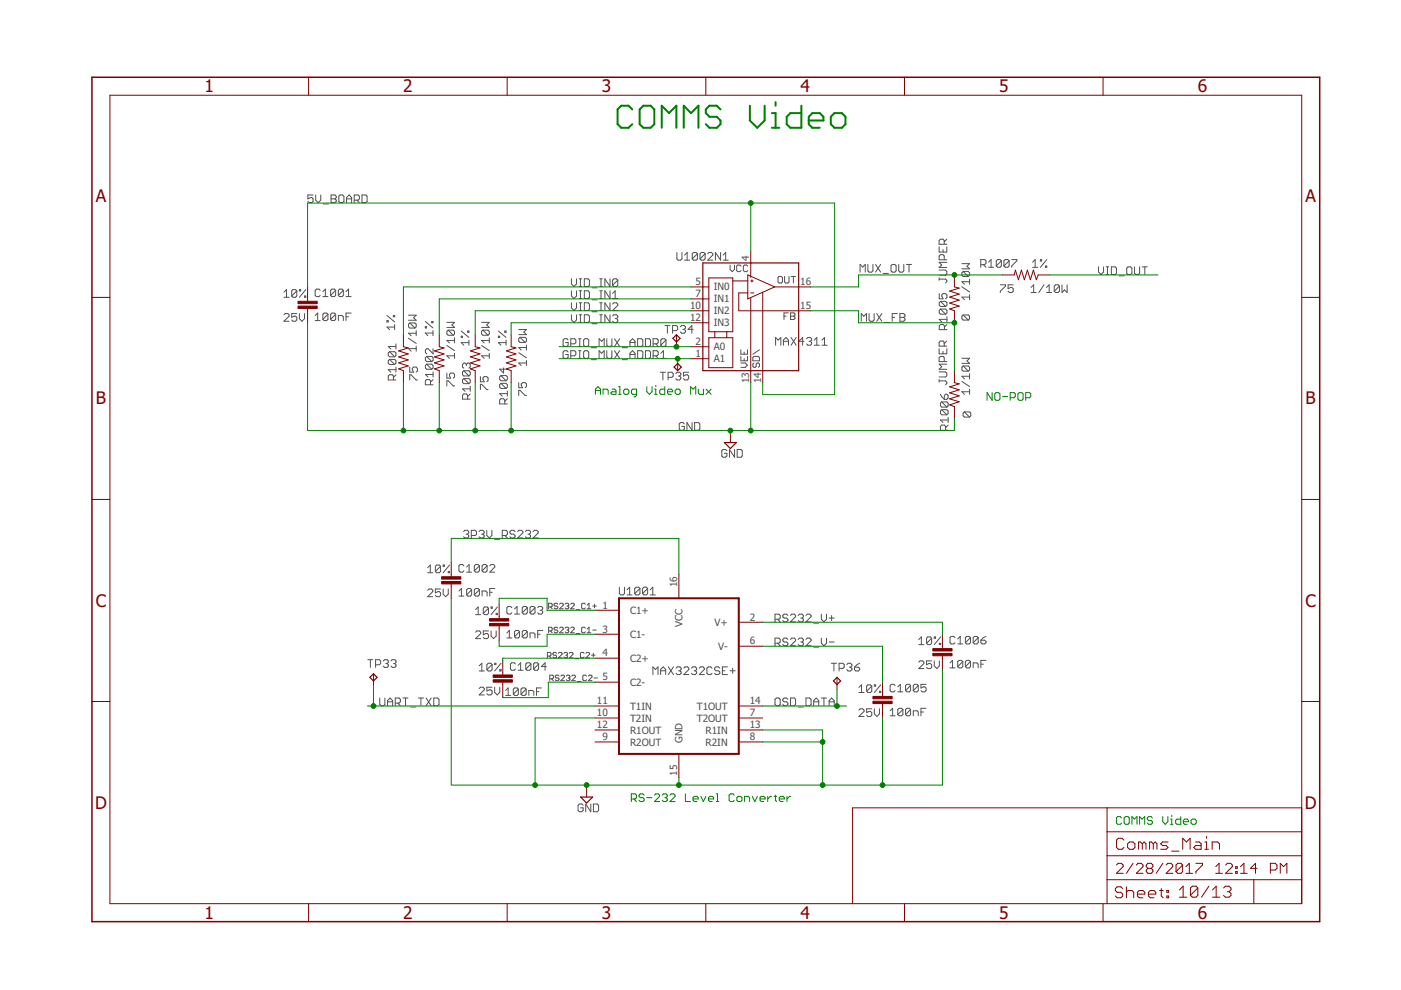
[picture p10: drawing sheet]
<svg xmlns="http://www.w3.org/2000/svg" width="297mm" height="210mm" viewBox="0 0 297 210" stroke-linecap="round" stroke-linejoin="round" font-family="sans-serif">
<defs><g id="words">
<g font-size="3.7" fill="#800000">
<text x="43.4" y="19.6">1</text>
<text x="85.5" y="19.6">2</text>
<text x="127.6" y="19.6">3</text>
<text x="169.7" y="19.6">4</text>
<text x="211.8" y="19.6">5</text>
<text x="253.9" y="19.6">6</text>
<text x="20.3" y="42.9">A</text>
<text x="276.8" y="42.9">A</text>
<text x="20.3" y="85.8">B</text>
<text x="276.8" y="85.8">B</text>
<text x="20.3" y="128.6">C</text>
<text x="276.8" y="128.6">C</text>
<text x="20.2" y="171.5">D</text>
<text x="276.6" y="171.5">D</text>
<text x="43.4" y="194.8">1</text>
<text x="85.5" y="194.8">2</text>
<text x="127.6" y="194.8">3</text>
<text x="169.7" y="194.8">4</text>
<text x="211.8" y="194.8">5</text>
<text x="253.9" y="194.8">6</text>
</g>
<g font-size="2.1" fill="#505050">
<text x="158.8" y="55.4" transform="rotate(-90 158.8 55.4)">4</text>
<text x="146.3" y="65.5">10</text>
<text x="147.5" y="63">7</text>
<text x="147.5" y="60.5">5</text>
<text x="151.3" y="64.1">IN1</text>
<text x="151.3" y="61.6">IN0</text>
<text x="169.7" y="60.5">16</text>
<text x="169.7" y="65.5">15</text>
<text x="146.3" y="68.1">12</text>
<text x="151.3" y="66.7">IN2</text>
<text x="151.3" y="69.2">IN3</text>
<text x="147.5" y="73.2">2</text>
<text x="147.5" y="75.7">1</text>
<text x="151.3" y="74.3">A0</text>
<text x="151.3" y="76.8">A1</text>
<text x="158.8" y="81.3" transform="rotate(-90 158.8 81.3)">13</text>
<text x="161.4" y="81.3" transform="rotate(-90 161.4 81.3)">14</text>
<text x="143.6" y="124.5" transform="rotate(-90 143.6 124.5)">16</text>
<text x="127.7" y="129">1</text>
<text x="133.6" y="130.1">C1+</text>
<text x="159" y="131.6">2</text>
<text x="127.7" y="134.1">3</text>
<text x="133.6" y="135.2">C1-</text>
<text x="144.7" y="133" transform="rotate(-90 144.7 133)">VCC</text>
<text x="151.5" y="132.7">V+</text>
<text x="152.2" y="137.8">V-</text>
<text x="159" y="136.6">6</text>
<text x="127.7" y="139.2">4</text>
<text x="133.6" y="140.3">C2+</text>
<text x="126.6" y="149.3">11</text>
<text x="127.7" y="144.3">5</text>
<text x="133.6" y="145.4">C2-</text>
<text x="159" y="149.3">14</text>
<text x="126.6" y="151.9">10</text>
<text x="126.6" y="154.4">12</text>
<text x="133.6" y="150.5">T1IN</text>
<text x="133.6" y="153">T2IN</text>
<text x="133.6" y="155.5">R1OUT</text>
<text x="147.7" y="150.5">T1OUT</text>
<text x="147.7" y="153">T2OUT</text>
<text x="149.6" y="155.5">R1IN</text>
<text x="159" y="151.9">7</text>
<text x="159" y="154.4">13</text>
<text x="127.7" y="157">9</text>
<text x="133.6" y="158.1">R2OUT</text>
<text x="144.7" y="157.5" transform="rotate(-90 144.7 157.5)">GND</text>
<text x="149.6" y="158.1">R2IN</text>
<text x="159" y="157">8</text>
<text x="143.6" y="164.5" transform="rotate(-90 143.6 164.5)">15</text>
</g>
</g></defs>
<g fill="none" stroke="#505050" stroke-width=".21">
<path d="M66.4 41.3h-1.1v.9l.5-.3h.3l.3 .3v.5l-.3 .3h-.5l-.3-.3M66.9 41.3v1.1l.6 .6 .5-.6v-1.1M68.6 43.2h1M70.2 41.3h.8l.3 .3v.3l-.3 .3 .3 .2v.3l-.3 .3h-.8zM70.2 42.2h.8M72.1 41.3h.5l.3 .3v1.1l-.3 .3h-.5l-.3-.3v-1.1zM73.5 42.2h1M73.5 43v-1.1l.5-.6 .5 .6v1.1M75.1 42.4h.8l.3-.2v-.6l-.3-.3h-.8v1.7M75.6 42.4l.6 .6M76.8 41.3h.8l.2 .3v1.1l-.2 .3h-.8zM121.2 59.1v1.1l.5 .5 .5-.5v-1.1"/>
<path d="M122.8 59.1h.5M123.1 59.1v1.6M123.9 59.1h.8l.3 .3v1.1l-.3 .2h-.8zM127.1 59.1h.6M127.4 59.1v1.6M129.3 59.1v1.6l-1.1-1.6v1.6M131 59.4v1.1l-.3 .2h-.5l-.3-.2M131 59.4l-.3-.3h-.5l-.3 .3v1.1M131 59.4l-1.1 1.1M143.5 53.5v1.4l.3 .3h.5l.3-.3v-1.4M145.1 55.2h1.1M145.1 54.1l.6-.6v1.7"/>
<path d="M147.9 53.8v1.1l-.3 .3h-.6l-.2-.3M147.9 53.8l-.3-.3h-.6l-.2 .3v1.1M147.9 53.8l-1.1 1.1M149.5 53.8v1.1l-.3 .3h-.5l-.3-.3M149.5 53.8l-.3-.3h-.5l-.3 .3v1.1M149.5 53.8l-1.1 1.1M150.1 53.8l.2-.3h.6l.2 .3v.3l-1 1.1h1M152.8 53.5v1.7l-1.1-1.7v1.7M153.3 55.2h1.1M153.3 54.1l.6-.6v1.7M154.8 56.2v.9l.5 .5 .4-.5v-.9M157.1 56.4l-.2-.2h-.5l-.2 .2v1l.2 .2h.5l.2-.2"/>
<path d="M158.5 56.4l-.2-.2h-.5l-.2 .2v1l.2 .2h.5l.2-.2M165.2 58.6h.5l.2 .2v1l-.2 .2h-.5l-.2-.2v-1zM166.3 58.6v1.2l.3 .2h.4l.3-.2v-1.2M167.7 58.6h1M168.2 58.6v1.4M182.4 57.7v-1.6l.5 .5 .6-.5v1.6M184 56.1v1.3l.3 .3h.5l.3-.3v-1.3M185.6 56.1l1.1 1.6M186.7 56.1l-1.1 1.6M187.3 58h1.1M189.2 56.1h.5l.3 .2v1.1l-.3 .3h-.5l-.3-.3v-1.1zM190.5 56.1v1.3l.3 .3h.5l.3-.3v-1.3"/>
<path d="M192.2 56.1h1.1M192.7 56.1v1.6M199.1 52.3v1.1h1.6v-1.1M199.1 58.9v.5M199.1 59.2h1.4l.2 .2v.3l-.2 .3M199.1 57.3h1.4l.2 .2v.6l-.2 .3h-1.4M199.9 52.9v.5M200.2 51.8v-.8l-.3-.3h-.5l-.3 .3v.8h1.6M200.2 55.1v-.8l-.3-.3h-.5l-.3 .3v.8h1.6M200.7 55.6h-1.6l.6 .6-.6 .5h1.6M200.7 50.7l-.5 .6M203.9 55.9h1.7l-.6 .6 .6 .5h-1.7"/>
<path d="M204.2 57.6l-.3 .2v.6l.3 .2h1.1M204.2 57.6h1.1l.3 .2v.6l-.3 .2M204.2 57.6l1.1 1M205.6 59.2v1.1M205.6 59.7h-1.7l.6 .6M207.9 56.1h.9l.2-.3v-.5l-.2-.3h-.9v1.7M208.5 56.1l.5 .6M209.6 56.7h1.1M209.6 55.6l.5-.6v1.7M212.3 55.3v1.1l-.3 .3h-.5l-.3-.3M212.3 55.3l-.3-.3h-.5l-.3 .3v1.1M212.3 55.3l-1.1 1.1"/>
<path d="M214 55.3v1.1l-.3 .3h-.6l-.2-.3M214 55.3l-.3-.3h-.6l-.2 .3v1.1M214 55.3l-1.1 1.1M214.5 55h1.1v.3l-1.1 1.1v.3M218.9 55.6l.6-.5v1.6M218.9 56.7h1.1M220.6 55.1h.3v.2h-.3zM221.7 56.4h.2v.3h-.2zM221.9 55.1l-1.3 1.6M232.9 56.6v1.1l.5 .5 .6-.5v-1.1M234.5 58.2h.6M234.5 56.6h.6"/>
<path d="M234.8 56.6v1.6M235.6 56.6h.8l.3 .3v1l-.3 .3h-.8zM237.3 58.5h1M238.9 56.9l.3-.3h.5l.3 .3v1l-.3 .3h-.5l-.3-.3zM240.5 56.6v1.3l.3 .3h.5l.3-.3v-1.3M242.2 56.6h1M242.7 56.6v1.6M60.2 62l.5-.6v1.6M60.2 63h1.1M60.2 66.8l.3-.3h.5l.3 .3v.2l-1.1 1.1h1.1M62.9 61.7v1.1l-.2 .2h-.6l-.3-.2M62.9 61.7l-.2-.3h-.6l-.3 .3v1.1"/>
<path d="M62.9 66.5h-1.1v.8l.9-.3 .2 .3v.5l-.2 .3h-.6l-.3-.3M62.9 61.7l-1.1 1.1M63.5 61.4h.3v.3h-.3zM63.5 66.5v1.1l.5 .5 .6-.5v-1.1M64.6 62.8h.2v.2h-.2zM64.8 61.4l-1.3 1.6M66.8 66.9l.6-.5v1.6M66.8 68h1.1M67.9 61.6l-.3-.3h-.5l-.3 .3v1l.3 .3h.5l.3-.3M68.5 62.9h1M68.5 61.8l.5-.5v1.6M69.5 66.6v1.1l-.2 .3h-.6l-.2-.3"/>
<path d="M69.5 66.6l-.2-.2h-.6l-.2 .2v1.1M69.5 66.6l-1 1.1M71.2 61.6v1l-.3 .3h-.5l-.3-.3M71.2 66.6v1.1l-.3 .3h-.5l-.3-.3M71.2 66.6l-.3-.2h-.5l-.3 .2v1.1M71.2 61.6l-.3-.3h-.5l-.3 .3v1M71.2 66.6l-1.1 1.1M71.2 61.6l-1.1 1M71.7 68v-1.1h.8l.3 .3v.8M72.8 61.6v1l-.3 .3h-.5l-.3-.3M72.8 61.6l-.3-.3h-.5l-.3 .3v1M72.8 61.6l-1.1 1"/>
<path d="M73.4 67.2h.5M73.4 62.9h1M73.4 61.8l.5-.5v1.6M74.4 66.4h-1v1.6M82 68h.3v.3h-.3zM82 66.9l1.7 1.4M82.6 76.2h1.1l.2 .3v.5l-.2 .3M82.6 74.6l-.3 .2v.6l.3 .2h1.1M82.6 76.2l-.3 .3v.5l.3 .3h1.1M82.6 76.2l1.1 1.1M82.6 74.6h1.1l.2 .2v.6l-.2 .2M82.6 74.6l1.1 1"/>
<path d="M83.4 66.9h.3v.3h-.3zM83.7 69.3h-1.7l.6 .6M83.7 68.8v1.1M83.9 79.5l-.5 .5M83.9 78.4h-1.6l.6 .5M83.9 72.9v1.1M83.9 77.8v1.1M83.9 73.5h-1.6l.6 .5M86.6 71.7l1.6 1.1M86.6 66.8h1.6l-.5 .6 .5 .5h-1.6M86.9 77.8v1.1h.8l-.3-.5v-.3l.3-.3h.5l.3 .3v.6l-.3 .2M86.9 68.5h1.1l.2 .2v.6l-.2 .3"/>
<path d="M86.9 68.5l-.3 .2v.6l.3 .3h1.1M86.9 68.5l1.1 1.1M88.2 73.9h-1.6l.6 .6M88.2 70.1v1.1M88.2 73.4v1.1M88.2 70.7h-1.6l.6 .5M90.2 69.3h.2v.2h-.2zM90.2 68.2l1.6 1.3M90.5 75.6h1l.3 .2v.6l-.3 .3M90.5 77.2h1l.3 .3v.5l-.3 .3M90.5 77.2l-.3 .3v.5l.3 .3h1M90.5 75.6l-.3 .2v.6l.3 .3h1"/>
<path d="M90.5 77.2l1 1.1M90.5 75.6l1 1.1M91.5 68.2h.3v.2h-.3zM91.8 70.6h-1.6l.5 .6M91.8 70.1v1.1M91.8 73.9v1.1l-1.1-1.1h-.2l-.3 .3v.6l.3 .2M91.8 78.8v1.1M91.8 79.4h-1.6l.5 .5M94.7 79.1v1.1h.8l-.2-.5v-.3l.2-.3h.6l.3 .3v.5l-.3 .3M94.7 73.3l1.7 1M94.7 68.3h1.7l-.6 .6 .6 .5h-1.7M95 70l-.3 .3v.5l.3 .3h1.1"/>
<path d="M95 70h1.1l.3 .3v.5l-.3 .3M95 70l1.1 1.1M96.4 71.6v1.1M96.4 74.9v1.1M96.4 75.4h-1.7l.6 .6M96.4 72.2h-1.7l.6 .5M97.8 71.3h.3v.2h-.3zM97.8 70.2l1.6 1.3M98.3 78.6l-.2 .3v.5l.2 .3h1.1M98.3 78.6h1.1l.3 .3v.5l-.3 .3M98.3 78.6l1.1 1.1M98.9 77.3v.2"/>
<path d="M98.9 77.3l-.3-.3h-.3l-.2 .3v.5l.2 .3M98.9 77.3l.2-.3h.3l.3 .3v.5l-.3 .3M99.1 70.2h.3v.3h-.3zM99.4 72.6h-1.6l.5 .6M99.4 72.1v1.1M101.9 79.9v1h.8l-.3-.5v-.3l.3-.2h.5l.3 .2v.6l-.3 .2M102.1 68.3h1.6l-.5 .6 .5 .5h-1.6M102.1 73.3l1.6 1M102.4 70l1.1 1.1M102.4 70l-.3 .3v.5l.3 .3h1.1M102.4 70h1.1l.2 .3v.5l-.2 .3M103.7 75.4h-1.6l.6 .6"/>
<path d="M103.7 72.2h-1.6l.6 .5M103.7 71.6v1.1M103.7 74.9v1.1M105.7 71.3h.2v.2h-.2zM105.7 70.2l1.6 1.3M106.2 79.6l-.3 .3v.6l.3 .2h1.1M106.2 79.6h1.1l.3 .3v.6l-.3 .2M106.2 79.6l1.1 1.1M106.8 78v1.1l-.9-.8h1.7M107 70.2h.3v.3h-.3zM107.3 72.6h-1.6l.5 .6M107.3 72.1v1.1"/>
<path d="M110 74.8l1.6 1.1M110 69.9h1.6l-.5 .5 .5 .6h-1.6M110.3 71.5l-.3 .3v.5l.3 .3h1M110.3 71.5h1l.3 .3v.5l-.3 .3M110.3 71.5l1 1.1M111.6 73.2v1M111.6 76.4v1.1M111.6 77h-1.6l.5 .5M111.6 73.7h-1.6l.5 .5M120.5 72.1l-.3-.3h-.5l-.3 .3v1.1l.3 .2h.5l.3-.2v-.6h-.6M120.5 74.6l-.3-.2h-.5l-.3 .2v1.1l.3 .3h.5l.3-.3v-.5h-.6M121 75.4h.8l.3-.2v-.6l-.3-.2h-.8v1.6"/>
<path d="M121 72.9h.8l.3-.3v-.5l-.3-.3h-.8v1.6M121.2 61.7v1l.5 .6 .5-.6v-1M121.2 64.2v1.1l.5 .5 .5-.5v-1.1M121.2 66.7v1.1l.5 .6 .5-.6v-1.1M122.7 73.4h.5M122.7 71.8h.5M122.7 74.4h.5M122.7 76h.5M122.8 68.4h.5M122.8 60.7h.5M122.8 63.3h.5M122.8 61.7h.5"/>
<path d="M122.8 65.8h.5M122.8 64.2h.5M122.8 66.7h.5M122.9 71.8v1.6M122.9 74.4v1.6M123.1 61.7v1.6M123.1 64.2v1.6M123.1 66.7v1.7M123.7 72.1l.3-.3h.5l.3 .3v1.1l-.3 .2h-.5l-.3-.2zM123.9 61.7h.8l.3 .2v1.1l-.3 .3h-.8zM123.9 66.7h.8l.3 .3v1.1l-.3 .3h-.8zM123.9 64.2h.8l.3 .3v1.1l-.3 .2h-.8z"/>
<path d="M124 74.4h.5l.3 .2v1.1l-.3 .3h-.5l-.3-.3v-1.1zM125.4 73.7h1.1M125.4 76.3h1.1M125.5 61h1.1M125.5 63.6h1.1M125.5 66.1h1.1M125.5 68.6h1.1M127 73.4v-1.6l.6 .6 .5-.6v1.6M127 76v-1.6l.6 .5 .5-.5v1.6M127.1 68.4h.6M127.1 60.7h.6M127.1 63.3h.6"/>
<path d="M127.1 61.7h.6M127.1 65.8h.6M127.1 64.2h.6M127.1 66.7h.6M127.4 61.7v1.6M127.4 64.2v1.6M127.4 66.7v1.7M128.7 71.8v1.4l.2 .2h.6l.2-.2v-1.4M128.7 74.4v1.3l.2 .3h.6l.2-.3v-1.3M129.3 61.7v1.6l-1.1-1.6v1.6M129.3 64.2v1.6l-1.1-1.6v1.6M129.3 66.7v1.7l-1.1-1.7v1.7"/>
<path d="M129.9 62.2l.5-.5v1.6M129.9 64.5l.3-.3h.5l.3 .3v.2l-1.1 1.1h1.1M129.9 67l.3-.3h.5l.3 .3v.3l-.3 .2M129.9 63.3h1.1M130.3 71.8l1.1 1.6M130.3 74.4l1.1 1.6M130.4 67.5h.3M130.7 67.5l.3 .3v.3l-.3 .3h-.5l-.3-.3M131.4 71.8l-1.1 1.6M131.4 74.4l-1.1 1.6M131.9 73.7h1.1M131.9 76.3h1.1"/>
<path d="M133.6 72.6h1M133.6 73.4v-1l.5-.6 .5 .6v1M133.6 76v-1.1l.5-.5 .5 .5v1.1M133.6 75.2h1M135.2 71.8h.8l.3 .3v1.1l-.3 .2h-.8zM135.2 74.4h.8l.3 .2v1.1l-.3 .3h-.8zM136.8 71.8h.8l.3 .3v1.1l-.3 .2h-.8zM136.8 74.4h.8l.3 .2v1.1l-.3 .3h-.8zM138.5 72.9h.8l.3-.3v-.5l-.3-.3h-.8v1.6M138.5 75.4h.8l.3-.2v-.6l-.3-.2h-.8v1.6M139 72.9l.6 .5M139 75.4l.6 .6"/>
<path d="M140 78.9h1.1M140.1 76h1.1M140.1 74.9l.6-.5v1.6M140.5 78.9v1.7M141 69h1M141.2 72.1v1.1l-.3 .2h-.5l-.3-.2M141.2 72.1l-.3-.3h-.5l-.3 .3v1.1M141.2 72.1l-1.1 1.1M141.5 69v1.7M142.6 70.1h.8l.3-.3v-.5l-.3-.3h-.8v1.7M143.3 79.2l.3-.3h.5l.3 .3v.3l-.3 .2M143.8 79.7h.3"/>
<path d="M144.1 79.7l.3 .3v.3l-.3 .3h-.5l-.3-.3M144.2 69.3l.3-.3h.6l.2 .3v.3l-.2 .2M144.8 69.8h.3M145.1 69.8l.2 .3v.3l-.2 .3h-.6l-.3-.3M146 78.9h-1.1v.8l.6-.2h.2l.3 .2v.6l-.3 .3h-.5l-.3-.3M147 69.8h-1.1l.8-.8v1.7M157.1 77h.9l.5 .4-.5 .5h-.9M157.1 74.2v.9h1.4v-.9M157.1 75.6v.9h1.4v-.9M157.8 74.6v.5M157.8 76v.5M159.6 75.8l.3-.2h.9l.2 .2v.7h-1.4z"/>
<path d="M159.9 77l-.3 .2v.5l.5 .2 .2-.2v-.5l.5-.2 .2 .2v.5l-.2 .2M161 74.2l-1.4 .9M164.4 73.2v-1.6l.6 .5 .5-.5v1.6M166.1 73.2v-1.1l.5-.5 .6 .5v1.1M166.1 72.4h1.1M166.2 67h.5M167.2 66.3h-1v1.4M167.6 66.3h.7l.3 .3-.3 .4 .3 .5-.3 .2h-.7zM167.6 67h.7M167.7 71.6l1.1 1.6M168.8 71.6l-1.1 1.6M170.5 72.4h-1.1l.8-.8v1.6"/>
<path d="M171 71.8l.3-.2h.5l.3 .2v.3l-.3 .3M171.5 72.4h.3M171.8 72.4l.3 .2v.3l-.3 .3h-.5l-.3-.3M172.6 73.2h1.1M172.6 72.1l.6-.5v1.6M174.3 73.2h1.1M174.3 72.1l.5-.5v1.6M182.6 68.1v-1.6l.6 .5 .5-.5v1.6M184.3 66.5v1.3l.2 .3h.6l.2-.3v-1.3M185.9 66.5l1.1 1.6M187 66.5l-1.1 1.6M187.5 68.4h1.1"/>
<path d="M189.2 67.3h.5M190.2 66.5h-1v1.6M190.8 66.5h.8l.3 .3v.2l-.3 .3 .3 .3v.2l-.3 .3h-.8zM190.8 67.3h.8M199.1 73.9v1.1h1.6v-1.1M199.1 78.8h1.4l.2 .3v.6l-.2 .2h-1.4M199.1 62.3v1.1h.9l-.3-.6v-.3l.3-.2h.5l.3 .2v.6l-.3 .3M199.4 63.9l-.3 .3v.5l.3 .3h1.1M199.4 65.5l-.3 .3v.5l.3 .3h1.1M199.4 63.9h1.1l.3 .3v.5l-.3 .3M199.4 65.5h1.1l.3 .3v.5l-.3 .3M199.4 65.5l1.1 1.1"/>
<path d="M199.4 63.9l1.1 1.1M199.9 74.5v.5M200.2 73.4v-.8l-.3-.3h-.5l-.3 .3v.8h1.6M200.2 76.7v-.9l-.3-.2h-.5l-.3 .2v.9h1.6M200.2 69.9v-.8l-.2-.3h-.6l-.3 .3v.8h1.7M200.7 77.2h-1.6l.6 .5-.6 .6h1.6M200.7 72.3l-.5 .5M200.8 68.8l-.6 .5M200.8 67.7h-1.7l.6 .6M200.8 67.2v1.1M203.9 60.8l1.7 1.1M203.9 76h1.7l-.6 .5 .6 .5h-1.7"/>
<path d="M204.2 66.8l-.3 .2v.6l.3 .3h1.1M204.2 77.6l-.3 .3v.5l.3 .3h1.1M204.2 66.8h1.1l.3 .2v.6l-.3 .3M204.2 77.6h1.1l.3 .3v.5l-.3 .3M204.2 66.8l1.1 1.1M204.2 77.6l1.1 1.1M205.6 62.5v1M205.6 79.2v1.1M205.6 63h-1.7l.6 .5M205.6 79.8h-1.7l.6 .5M212.1 60.4h1.1v.3l-1.1 1v.3M214.8 60.4h-1.1v.8l.6-.3h.2l.3 .3v.5l-.3 .3h-.5l-.3-.3"/>
<path d="M218.6 62h1.1M218.6 60.9l.6-.5v1.6M221.3 60.4l-1 1.6M221.9 62h1.1M221.9 60.9l.5-.5v1.6M224.6 60.7l-.3-.3h-.5l-.3 .3v1M224.6 60.7v1l-.3 .3h-.5l-.3-.3M224.6 60.7l-1.1 1M225.2 60.4v1.6l.5-.5 .6 .5v-1.6M83.4 80.6v-.9l-.3-.2h-.5l-.3 .2v.9h1.6M86.9 80.6v-1.1h.2l1.1 1.1h.3M91.3 81.6v-.8l-.3-.3h-.5l-.3 .3v.8h1.6"/>
<path d="M91.8 80.5l-.5 .5M94.7 81.8v-1.1h.3l1.1 1.1h.3M98.3 80.3l-.2 .2v.6l.2 .2h1.1M98.3 80.3h1.1l.3 .2v.6l-.3 .2M98.3 80.3l1.1 1M99.1 84.6v-.8l-.2-.3h-.6l-.2 .3v.8h1.6M99.7 83.5l-.6 .6M99.7 82.4h-1.6l.5 .6M99.7 81.9v1.1M101.9 82.6v-1.1h.2l1.1 1.1h.3M106.2 81.3l-.3 .3v.5l.3 .3h1.1M106.2 81.3h1.1l.3 .3v.5l-.3 .3"/>
<path d="M106.2 81.3l1.1 1.1M107 85.6v-.8l-.2-.3h-.6l-.3 .3v.8h1.7M107.6 84.5l-.6 .6M107.6 83.5h-1.7l.6 .5M107.6 82.9v1.1M110 81.1v1.1h.8l-.3-.5v-.3l.3-.3h.5l.3 .3v.6l-.3 .2M110 83.9v-1.1h.3l1 1.1h.3M141.6 80h.9l.2-.3v-.5l-.2-.3h-.9v1.7M145.1 89.9l-.3-.3h-.5l-.3 .3v1.1l.3 .2h.5l.3-.2v-.6h-.6M146.7 89.6v1.6l-1.1-1.6v1.6M147.3 89.6h.8l.3 .3v1.1l-.3 .2h-.8zM154.1 95.6l-.3-.3h-.5l-.3 .3v1.1l.3 .2h.5l.3-.2v-.6h-.5"/>
<path d="M155.7 95.3v1.6l-1-1.6v1.6M156.3 95.3h.8l.3 .3v1.1l-.3 .2h-.8zM199.1 80.5v.5M199.1 80.8h1.4l.2 .2v.3l-.2 .3M199.4 83.6l.3 .5 .5 .6M199.7 85.2l-.3 .3v.5l.3 .3h1M199.7 86.9l-.3 .2v.6l.3 .2h1M199.7 85.2h1l.3 .3v.5l-.3 .3M199.7 86.9h1l.3 .2v.6l-.3 .2M199.7 86.9l1 1M199.7 85.2l1 1.1M200.2 83.9l.3-.3h.2l.3 .3v.5l-.3 .3h-.5z"/>
<path d="M200.5 91.2v-.8l-.3-.3h-.5l-.3 .3v.8h1.6M201 90.1l-.5 .6M201 89h-1.6l.5 .6M201 88.5v1.1M203.9 80.9l1.7 1.1M204.5 87.3l-.3 .3v.6l.3 .2h1M204.5 87.3h1l.3 .3v.6l-.3 .2M204.5 87.3l1 1.1M205.6 82.5v1.1M205.6 83.1h-1.7l.6 .5M94 119.8h.2v.3h-.2zM95.3 119.8l-1.3 1.6"/>
<path d="M98.3 112.7l.3-.3h.5l.3 .3v.3l-.3 .3M98.4 120l-.3-.3h-.5l-.3 .3v1l.3 .3h.5l.3-.3M98.8 113.3h.3M99.1 113.3l.3 .2v.3l-.3 .3h-.5l-.3-.3M99.9 113.5h.9l.2-.2v-.6l-.2-.3h-.9v1.7M101.6 112.7l.2-.3h.6l.3 .3v.3l-.3 .3M101.6 120l-.2-.3h-.6l-.2 .3v1M101.6 120v1l-.2 .3h-.6l-.2-.3M101.6 120l-1 1M102.1 113.3h.3M102.4 113.3l.3 .2v.3l-.3 .3h-.6l-.2-.3M103.2 112.4v1.1l.6 .6 .5-.6v-1.1"/>
<path d="M103.3 120v1l-.3 .3h-.5l-.3-.3M103.3 120l-.3-.3h-.5l-.3 .3v1M103.3 120l-1.1 1M103.8 120l.3-.3h.5l.3 .3v.2l-1.1 1.1h1.1M104.8 114.3h1.1M106.5 113.5h.8l.3-.2v-.6l-.3-.3h-.8v1.7M107 113.5l.6 .6M109.2 112.7l-.3-.3h-.5l-.3 .3v.3l.3 .3h.5l.3 .2v.3l-.3 .3h-.5l-.3-.3M109.7 112.7l.3-.3h.6l.2 .3v.3l-1.1 1.1h1.1M111.4 112.7l.3-.3h.5l.3 .3v.3l-.3 .3M111.9 113.3h.3M112.2 113.3l.3 .2v.3l-.3 .3h-.5l-.3-.3"/>
<path d="M113 112.7l.3-.3h.5l.3 .3v.3l-1.1 1.1h1.1M78 139.9h1.1M78.5 139.9v1.6M90.7 120.4l.5-.6v1.6M90.7 121.4h1.1M90.7 125.2l.3-.3h.5l.3 .3v.2l-1.1 1.1h1.1M93.4 120.1v1.1l-.3 .2h-.5l-.3-.2M93.4 120.1l-.3-.3h-.5l-.3 .3v1.1M93.4 124.9h-1.1v.8l.6-.3h.2l.3 .3v.5l-.3 .3h-.5l-.3-.3M93.4 120.1l-1.1 1.1M94 124.9v1.1l.5 .5 .5-.5v-1.1M95 121.2h.3v.2h-.3z"/>
<path d="M97.3 125.3l.5-.5v1.6M97.3 126.4h1.1M98.9 120.2l.6-.5v1.6M98.9 121.3h1.1M100 125.1v1l-.3 .3h-.5l-.3-.3M100 125.1l-.3-.3h-.5l-.3 .3v1M100 125.1l-1.1 1M100.8 129.2l.6-.5v1.6M100.8 130.3h1.1M100.8 134l.3-.2h.5l.3 .2v.3l-1.1 1.1h1.1M101.6 125.1v1l-.2 .3h-.6l-.2-.3M101.6 125.1l-.2-.3h-.6l-.2 .3v1"/>
<path d="M101.6 125.1l-1 1M102.2 126.4v-1.1h.8l.3 .3v.8M103.6 129v1l-.3 .3h-.6l-.2-.3M103.6 129l-.3-.3h-.6l-.2 .3v1M103.6 133.8h-1.1v.8l.5-.3h.3l.3 .3v.5l-.3 .3h-.6l-.2-.3M103.6 129l-1.1 1M103.8 125.6h.6M104.1 128.7h.3v.3h-.3zM104.1 133.8v1.1l.5 .5 .6-.5v-1.1M104.9 124.8h-1.1v1.6M105.2 130h.3v.3h-.3zM105.5 128.7l-1.4 1.6"/>
<path d="M107.5 134.2l.5-.5v1.6M107.5 135.3h1M108.5 128.8l-.3-.2h-.5l-.2 .2v1.1l.2 .3h.5l.3-.3M109.1 130.2h1.1M109.1 129.1l.5-.5v1.6M110.2 133.9v1.1l-.3 .3h-.6l-.2-.3M110.2 133.9l-.3-.2h-.6l-.2 .2v1.1M110.2 133.9l-1.1 1.1M111.8 133.9v1.1l-.3 .3h-.5l-.3-.3M111.8 133.9l-.3-.2h-.5l-.3 .2v1.1M111.8 128.8l-.3-.2h-.5l-.3 .2v1.1M111.8 128.8v1.1l-.3 .3h-.5l-.3-.3"/>
<path d="M111.8 133.9l-1.1 1.1M111.8 128.8l-1.1 1.1M112.4 135.3v-1.1h.8l.2 .3v.8M113.4 128.8l-.2-.2h-.6l-.2 .2v1.1M113.4 128.8v1.1l-.2 .3h-.6l-.2-.3M113.4 128.8l-1 1.1M114 134.5h.5M114 128.8l.3-.2h.5l.3 .2v.3l-.3 .3M114.5 129.4h.3M114.8 129.4l.3 .2v.3l-.3 .3h-.5l-.3-.3M115.1 133.7h-1.1v1.6M116.1 139.1h.5l.2-.2v-.4l-.2-.2h-.5v1.2"/>
<path d="M116.3 128.7h.6l.2-.2v-.4l-.2-.2h-.6v1.2M116.3 133.8h.6l.2-.2v-.4l-.2-.2h-.6v1.2M116.4 139.1l.4 .4M116.7 128.7l.4 .4M116.7 133.8l.4 .4M118 138.5l-.2-.2h-.4l-.2 .2 .2 .4h.4l.2 .2-.2 .4h-.4l-.2-.2M118.3 128.1l-.2-.2h-.4l-.2 .4 .2 .2h.4l.2 .4-.2 .2h-.4l-.2-.2M118.3 133.2l-.2-.2h-.4l-.2 .4 .2 .2h.4l.2 .4-.2 .2h-.4l-.2-.2M118.4 138.5l.2-.2h.4l.2 .2v.2l-.8 .8h.8M118.6 133.2l.2-.2h.4l.2 .2v.2l-.8 .8h.8M118.6 128.1l.2-.2h.4l.2 .2v.2l-.8 .8h.8M119.5 138.5l.3-.2h.3l.2 .2-.2 .4"/>
<path d="M119.8 128.1l.2-.2h.4l.2 .2-.2 .4M119.8 133.2l.2-.2h.4l.2 .2-.2 .4M120 138.9h.1M120.1 138.9l.2 .2-.2 .4h-.3l-.3-.2M120.2 128.5h.2M120.2 133.6h.2M120.4 128.5l.2 .2-.2 .4h-.4l-.2-.2M120.4 133.6l.2 .2-.2 .4h-.4l-.2-.2M120.7 138.5l.2-.2h.4l.2 .2v.2l-.8 .8h.8M121 128.1l.2-.2h.4l.2 .2v.2l-.8 .8h.8M121 133.2l.2-.2h.4l.2 .2v.2l-.8 .8h.8M121.9 139.7h.8"/>
<path d="M122.2 129.3h.7M122.2 134.3h.7M123.8 138.5l-.1-.2h-.4l-.2 .2v.8l.2 .2h.4l.1-.2M124.1 128.1l-.2-.2h-.4l-.2 .2v.8l.2 .2h.4l.2-.2M124.1 133.2l-.2-.2h-.4l-.2 .2v.8l.2 .2h.4l.2-.2M124.2 138.5l.2-.2h.4l.2 .2v.2l-.8 .8h.8M124.5 128.3l.4-.4v1.2M124.5 129.1h.8M124.5 133.4l.4-.4v1.2M124.5 134.2h.8M125.4 138.9h.8M125.7 128.5h.7"/>
<path d="M125.7 133.6h.7M125.8 138.5v.8M126 128.1v.8M131.3 124.5v1.4l.3 .2h.5l.3-.2v-1.4M132.9 126.1h1.1M132.9 125.1l.6-.6v1.6M135.7 124.8l-.3-.3h-.5l-.3 .3v1.1M135.7 124.8v1.1l-.3 .2h-.5l-.3-.2M135.7 124.8l-1.1 1.1M137.3 124.8v1.1l-.3 .2h-.5l-.3-.2M137.3 124.8l-.3-.3h-.5l-.3 .3v1.1M137.3 124.8l-1.1 1.1"/>
<path d="M137.9 126.1h1M137.9 125.1l.5-.6v1.6M164.3 136.4h.8l.3-.3v-.5l-.3-.3h-.8v1.6M164.3 131.3h.8l.3-.3v-.5l-.3-.3h-.8v1.6M164.9 131.3l.5 .5M164.9 136.4l.5 .5M167 135.6l-.2-.3h-.6l-.2 .3v.2l.2 .3h.6l.2 .3v.3l-.2 .2h-.6l-.2-.2M167 130.5l-.2-.3h-.6l-.2 .3v.3l.2 .2h.6l.2 .3v.3l-.2 .2h-.6l-.2-.2M167.6 135.6l.3-.3h.5l.3 .3v.2l-1.1 1.1h1.1M167.6 130.5l.3-.3h.5l.3 .3v.3l-1.1 1h1.1M169.2 135.6l.3-.3h.6l.2 .3v.2l-.2 .3M169.2 130.5l.3-.3h.6l.2 .3v.3l-.2 .2"/>
<path d="M169.8 131h.3M169.8 136.1h.3M170.1 136.1l.2 .3v.3l-.2 .2h-.6l-.3-.2M170.1 131l.2 .3v.3l-.2 .2h-.6l-.3-.2M170.9 135.6l.3-.3h.5l.3 .3v.2l-1.1 1.1h1.1M170.9 130.5l.3-.3h.5l.3 .3v.3l-1.1 1h1.1M172.5 132.1h1.1M172.5 137.2h1.1M174.1 130.2v1.1l.6 .5 .5-.5v-1.1M174.1 135.3v1.1l.6 .5 .5-.5v-1.1M175.8 131h1.1M175.8 136.1h1.1"/>
<path d="M176.3 130.5v1.1M194.8 135.6l.5-.6v1.7M194.8 136.7h1.1M197.5 135.3v1.1l-.2 .3h-.6l-.3-.3M197.5 135.3l-.2-.3h-.6l-.3 .3v1.1M197.5 135.3l-1.1 1.1M198.1 135h.3v.3h-.3zM199.2 136.4h.2v.3h-.2zM199.4 135l-1.3 1.7M202.5 135.2l-.3-.3h-.5l-.3 .3v1.1l.3 .2h.5l.3-.2M203.1 136.5h1M203.1 135.5l.5-.6v1.6"/>
<path d="M205.8 135.2l-.3-.3h-.5l-.3 .3v1.1M205.8 135.2v1.1l-.3 .2h-.5l-.3-.2M205.8 135.2l-1.1 1.1M207.4 135.2l-.3-.3h-.5l-.3 .3v1.1M207.4 135.2v1.1l-.3 .2h-.5l-.3-.2M207.4 135.2l-1.1 1.1M208 135.7h.8l.2 .3v.3l-.2 .2h-.6l-.2-.2zM209 134.9l-.5 .3-.5 .5M79.6 140.9h.8l.3-.2v-.6l-.3-.2h-.8v1.6M80.5 148v1.4l.3 .2h.5l.3-.2v-1.4M81.3 140.1l.2-.2h.6l.2 .2v.3l-.2 .3M81.8 140.7h.3"/>
<path d="M82.1 140.7l.2 .2v.3l-.2 .3h-.6l-.2-.3M82.2 149.6v-1.1l.5-.5 .5 .5v1.1M82.2 148.8h1M82.9 140.1l.3-.2h.5l.3 .2v.3l-.3 .3M83.4 140.7h.3M83.7 140.7l.3 .2v.3l-.3 .3h-.5l-.3-.3M83.8 149.1h.8l.3-.3v-.5l-.3-.3h-.8v1.6M84.3 149.1l.6 .5M85.4 148h1.1M86 148v1.6M87.1 149.9h1.1M88.7 148h1.1"/>
<path d="M89.2 148v1.6M90.3 148l1.1 1.6M91.4 148l-1.1 1.6M92 148h.8l.3 .3v1.1l-.3 .2h-.8zM101.6 141.2l.6-.6v1.7M101.6 142.3h1.1M101.6 146l.3-.3h.5l.3 .3v.3l-1.1 1h1.1M104.3 140.9v1.1l-.2 .3h-.6l-.3-.3M104.3 140.9l-.2-.3h-.6l-.3 .3v1.1M104.3 145.7h-1.1v.8l.6-.2h.3l.2 .2v.6l-.2 .2h-.6l-.3-.2M104.3 140.9l-1.1 1.1M104.9 140.6h.2v.3h-.2z"/>
<path d="M104.9 145.7v1.1l.5 .5 .6-.5v-1.1M106 142h.2v.3h-.2zM106.2 140.6l-1.3 1.7M107.2 146.4l.5-.5v1.5M107.2 147.4h1.1M109.3 140.8l-.3-.3h-.5l-.3 .3v1.1l.3 .2h.5l.3-.2M109.9 142.1h1M109.9 141.1l.5-.6v1.6M109.9 146.1v1.1l-.3 .2h-.5l-.3-.2M109.9 146.1l-.3-.2h-.5l-.3 .2v1.1M109.9 146.1l-1.1 1.1M111.5 146.1v1.1l-.2 .2h-.6l-.2-.2"/>
<path d="M111.5 146.1l-.2-.2h-.6l-.2 .2v1.1M111.5 146.1l-1 1.1M112.1 147.4v-1h.8l.3 .2v.8M112.6 140.8l-.3-.3h-.5l-.3 .3v1.1M112.6 140.8v1.1l-.3 .2h-.5l-.3-.2M112.6 140.8l-1.1 1.1M113.7 146.6h.6M114.2 140.8l-.3-.3h-.5l-.3 .3v1.1M114.2 140.8v1.1l-.3 .2h-.5l-.3-.2M114.2 140.8l-1.1 1.1M114.8 145.9h-1.1v1.5M115.8 141.3h-1l.8-.8v1.6"/>
<path d="M116.6 143.9h.5l.2-.2v-.4l-.2-.1h-.5v1.1M116.9 143.9l.4 .4M118.5 143.3l-.2-.1h-.4l-.2 .3 .2 .2h.4l.2 .4-.2 .2h-.4l-.2-.2M118.9 143.3l.2-.1h.4l.2 .1v.2l-.8 .8h.8M120.1 143.3l.2-.1h.3l.2 .1-.2 .4M120.5 143.7h.1M120.6 143.7l.2 .2-.2 .4h-.3l-.2-.2M121.2 143.3l.2-.1h.4l.2 .1v.2l-.8 .8h.8M122.4 144.5h.8M124.4 143.3l-.2-.1h-.4l-.2 .1v.8l.2 .2h.4l.2-.2M124.7 143.3l.2-.1h.4l.2 .1v.2l-.8 .8h.8M125.9 143.7h.8"/>
<path d="M138.4 143v-1.6l.6 .5 .5-.5v1.6M140.1 143v-1.1l.5-.5 .5 .5v1.1M140.1 142.2h1M141.7 141.4l1.1 1.6M142.8 141.4l-1.1 1.6M143.3 141.7l.3-.3h.5l.3 .3v.2l-.3 .3M143.9 142.2h.2M144.1 142.2l.3 .3v.2l-.3 .3h-.5l-.3-.3M145 141.7l.2-.3h.6l.2 .3v.2l-1 1.1h1M146.6 141.7l.3-.3h.5l.3 .3v.2l-.3 .3M147.2 142.2h.2M147.4 142.2l.3 .3v.2l-.3 .3h-.5l-.3-.3"/>
<path d="M148.3 141.7l.2-.3h.6l.2 .3v.2l-1 1.1h1M151 141.7l-.3-.3h-.5l-.3 .3v1l.3 .3h.5l.3-.3M152.6 141.7l-.3-.3h-.5l-.3 .3v.2l.3 .3h.5l.3 .3v.2l-.3 .3h-.5l-.3-.3M153.2 142.2h.5M154.2 141.4h-1v1.6h1M154.8 142.2h1.1M155.3 141.7v1M164.3 148.3l.3-.3h.5l.3 .3v1.1l-.3 .2h-.5l-.3-.2zM167 148.3l-.2-.3h-.6l-.2 .3v.2l.2 .3h.6l.2 .3v.3l-.2 .2h-.6l-.2-.2M167.6 148h.8l.3 .3v1.1l-.3 .2h-.8zM169.2 149.9h1.1M170.9 148h.8l.3 .3v1.1l-.3 .2h-.8z"/>
<path d="M172.5 148.8h1.1M172.5 149.6v-1.1l.6-.5 .5 .5v1.1M174.1 148h1.1M174.7 148v1.6M175.8 148.8h1.1M175.8 149.6v-1.1l.5-.5 .6 .5v1.1M176.3 140.6h1.1M176.8 140.6v1.7M177.9 141.7h.8l.3-.2v-.6l-.3-.3h-.8v1.7M179.5 140.9l.3-.3h.5l.3 .3v.3l-.3 .3M180.1 141.5h.2M180.3 141.5l.3 .2v.3l-.3 .3h-.5l-.3-.3"/>
<path d="M181.2 141.5h.8l.3 .2v.3l-.3 .3h-.6l-.2-.3zM182.1 145.8l.5-.6v1.6M182.1 146.8h1.1M182.1 150.6l.3-.3h.5l.3 .3v.2l-1.1 1.1h1.1M182.3 140.6l-.6 .3-.5 .6M184.8 145.5v1.1l-.2 .2h-.6l-.3-.2M184.8 145.5l-.2-.3h-.6l-.3 .3v1.1M184.8 150.3h-1.1v.8l.6-.3h.3l.2 .3v.5l-.2 .3h-.6l-.3-.3M184.8 145.5l-1.1 1.1M185.4 145.2h.3v.3h-.3zM185.4 150.3v1.1l.5 .5 .6-.5v-1.1M186.5 146.6h.2v.2h-.2z"/>
<path d="M186.7 145.2l-1.3 1.6M188.7 150.7l.6-.5v1.6M188.7 151.8h1.1M189.8 145.4l-.3-.3h-.5l-.3 .3v1l.3 .3h.5l.3-.3M190.4 146.7h1M190.4 145.6l.5-.5v1.6M191.4 150.4v1.1l-.2 .3h-.6l-.2-.3M191.4 150.4l-.2-.2h-.6l-.2 .2v1.1M191.4 150.4l-1 1.1M193.1 145.4v1l-.3 .3h-.5l-.3-.3M193.1 150.4v1.1l-.3 .3h-.5l-.3-.3M193.1 150.4l-.3-.2h-.5l-.3 .2v1.1"/>
<path d="M193.1 145.4l-.3-.3h-.5l-.3 .3v1M193.1 150.4l-1.1 1.1M193.1 145.4l-1.1 1M193.6 151.8v-1.1h.8l.3 .3v.8M194.7 145.4v1l-.3 .3h-.5l-.3-.3M194.7 145.4l-.3-.3h-.5l-.3 .3v1M194.7 145.4l-1.1 1M194.8 140.4l.3-.3h.5l.3 .3v.3l-1.1 1.1h1.1M195.3 151h.5M196.3 145.1h-1v.8l.5-.3h.3l.2 .3v.5l-.2 .3h-.6l-.2-.3M196.3 150.2h-1v1.6M197.5 140.1h-1.1v.8l.6-.2h.3l.2 .2v.6l-.2 .3h-.6l-.3-.3"/>
<path d="M198.1 140.1v1.1l.5 .6 .6-.6v-1.1M201.4 140.5l.6-.5v1.6M201.4 141.6h1.1M204.1 140.3v1.1l-.2 .2h-.6l-.2-.2M204.1 140.3l-.2-.3h-.6l-.2 .3v1.1M204.1 140.3l-1 1.1M205.8 140.3v1.1l-.3 .2h-.5l-.3-.2M205.8 140.3l-.3-.3h-.5l-.3 .3v1.1M205.8 140.3l-1.1 1.1M206.3 141.6v-1.1h.8l.3 .3v.8M208 140.8h.5M209 140h-1v1.6"/>
<path d="M123.6 170.8l-.2-.3h-.6l-.2 .3v1l.2 .3h.6l.2-.3v-.5h-.5M125.3 170.5v1.6l-1.1-1.6v1.6M125.8 170.5h.8l.3 .3v1l-.3 .3h-.8z"/>
</g>
<g fill="none" stroke="#800000" stroke-width=".21">
<path d="M65.4 16.4v3.8M107.5 16.4v3.8M149.6 16.4v3.8M191.8 16.4v3.8M233.9 16.4v3.8M23.3 20.2h252.7v171.4h-252.7zM150.3 58.9h5.1v11.4h-5.1zM155.4 59.6h3.1M158.5 58.3l5.8 2.5-5.8 2.6zM159.2 59.6h.5M159.2 53.2v5.6M159.4 59.3v.5"/>
<path d="M202.4 58.3v2.5l1 .3-2.1 .6 2.1 .7-2.1 .6 2.1 .6-2.1 .7 2.1 .6-2.1 .6 1.1 .4v2.5M212.5 58.3h2.5l.3-1 .6 2 .7-2 .6 2 .6-2 .7 2 .6-2 .6 2 .4-1h2.6M19.5 63.1h3.8M65.2 60.8v3.1M65.2 65.4v3M85.5 71v2.5l1.1 .3-2.1 .6 2.1 .6-2.1 .7 2.1 .6-2.1 .6 2.1 .7-2.1 .6 1 .4v2.5M93.1 71v2.5l1 .3-2 .6 2 .6-2 .7 2 .6-2 .6 2 .7-2 .6 1 .4v2.5M100.8 71v2.5l1 .3-2.1 .6 2.1 .6-2.1 .7 2.1 .6-2.1 .6 2.1 .7-2.1 .6 1.1 .4v2.5M108.4 71v2.5l1 .3-2 .6 2 .6-2 .7 2 .6-2 .6 2 .7-2 .6 1 .4v2.5M143.4 71v2.5M143.7 76.1v2.5M146.5 60.8h3.8"/>
<path d="M146.5 63.4h3.8M146.5 65.9h3.8M146.5 68.4h3.8M146.5 73.5h3.8M146.5 76.1h3.8M150.3 71.6h5.1v6.4h-5.1zM151.6 70.3v1.3M154.1 70.3v1.3M158.5 62.1h-1.9v3.8h15.3M159.2 62.1h.6M159.2 63.2v17.9M161.7 62v19.1"/>
<path d="M164.3 60.8h7.6M202.4 78.6v2.5l1 .3-2.1 .6 2.1 .7-2.1 .6 2.1 .6-2.1 .7 2.1 .6-2.1 .6 1.1 .4v2.6M276 63.1h3.8M154.9 91.3v2.5M19.5 105.9h3.8M95.7 119.2v3.1M276 105.9h3.8M95.7 123.8v3.1M105.8 128.1v3.1M105.8 132.7v3M126.2 129.4h5M126.2 134.5h5"/>
<path d="M126.2 139.6h5M143.9 121.8v5.1M156.6 131.9h5.1M156.6 137h5.1M199.8 134.5v3M199.8 139v3.1M19.5 148.7h3.8M79.2 142.9v2.5M106.6 140.1v3M106.6 144.6v3.1M126.2 144.6h5M126.2 149.7h5"/>
<path d="M126.2 152.2h5M126.2 154.8h5M126.2 157.3h5M143.9 159.9v5M156.6 149.7h5.1M156.6 152.2h5.1M156.6 154.8h5.1M156.6 157.3h5.1M177.5 143.6v2.6M187.1 144.6v3.1M187.1 149.2v3M276 148.7h3.8"/>
<path d="M124.4 166.5v2.5M234.7 171.3v20.3M234.7 176.4h41.3M238.3 178.1l-.4-.4h-.8l-.4 .4v1.6l.4 .4h.8l.4-.4M239.5 178.5h.7l.4 .4v.8l-.4 .4h-.7l-.4-.4v-.8zM242.2 178.9l-.4-.4h-.4v1.6M242.2 178.9v1.2M242.2 178.9l.4-.4 .4 .4v1.2M244.5 178.9l-.4-.4h-.4v1.6M244.5 178.9v1.2M244.5 178.9l.4-.4 .4 .4v1.2M247.6 178.5h-1.1l-.4 .4 .4 .4h.7l.4 .4-.4 .4h-1.1"/>
<path d="M253.5 178.5h.8l.4 .4v1.2h-1.2l-.4-.4 .4-.4h1.2M255.4 178.5h.4v1.6M255.8 177.3v.4M276 171.3h-95.2v20.3M65.4 191.6v3.8M107.5 191.6v3.8M149.6 191.6v3.8M191.8 191.6v3.8M233.9 191.6v3.8M234.7 186.5h41.3M234.7 181.4h41.3M236.7 183.4l.4-.4h.7l.3 .4v.3l-1.4 1.5h1.4"/>
<path d="M238 188.4l-.4-.4h-.7l-.4 .4v.4l.4 .4h.7l.4 .4v.4l-.4 .4h-.7l-.4-.4M238.8 188v2.4M238.8 189.2l.4-.4h.8l.4 .4v1.2M240.2 183l-1.4 2.2M240.9 183.4l.4-.4h.7l.3 .4v.3l-1.4 1.5h1.4M241.2 189.6h1.5v-.4l-.4-.4h-.8l-.3 .4v.8l.3 .4h.8M243.4 184.1l-.4 .4v.3l.4 .4h.7l.3-.4v-.3l-.3-.4M243.4 184.1l-.4-.4v-.3l.4-.4h.7l.3 .4v.3l-.3 .4M243.4 184.1h.7M243.5 189.6h1.5v-.4l-.3-.4h-.8l-.4 .4v.8l.4 .4h.8M245.8 188.8h.8M246.2 188.4v1.6l.4 .4"/>
<path d="M246.5 183l-1.4 2.2M247.2 183.4l.4-.4h.7l.3 .4v.3l-1.4 1.5h1.4M247.4 188.8h.4v.4h-.4zM247.4 190h.4v.4h-.4zM248.4 180.5h1.6M250.1 188.7l.7-.8v2.3M250.1 190.2h1.5M250.7 183.4v1.4l-.3 .4h-.7l-.4-.4M250.7 183.4l-.3-.4h-.7l-.4 .4v1.4M250.7 183.4l-1.4 1.4M250.8 180.1v-2.4l.7 .8 .8-.8v2.4M251.4 185.2h1.5"/>
<path d="M251.4 183.7l.8-.7v2.2M253.6 183h1.4v.4l-1.4 1.4v.4M254 188.3v1.5l-.4 .4h-.8l-.4-.4M254 188.3l-.4-.4h-.8l-.4 .4v1.5M254 188.3l-1.6 1.5M255.4 180.1h.8M256.3 187.9l-1.6 2.3M257 180.1v-1.6h1.2l.4 .4v1.2M257.1 190.2h1.5M257.1 188.7l.8-.8v2.3M257.8 185.2h1.4M257.8 183.7l.7-.7v2.2"/>
<path d="M259.4 188.3l.4-.4h.8l.4 .4v.4l-.4 .4M259.9 183.4l.3-.4h.7l.4 .4v.3l-1.4 1.5h1.4M260.2 189.1h.4M260.6 189.1l.4 .3v.4l-.4 .4h-.8l-.4-.4M262 184.8h.3v.4h-.3zM262 183.7h.3v.4h-.3zM263 185.2h1.4M263 183.7l.7-.7v2.2M265.8 186.5v5.1M266.5 184.1h-1.4l1.1-1.1v2.2M269.3 184.5h1.1l.3-.4v-.7l-.3-.4h-1.1v2.2M271.4 185.2v-2.2l.7 .7 .7-.7v2.2"/>
</g>
<path d="M19.5 16.4h260.3v179h-260.3z" fill="none" stroke="#800000" stroke-width=".32"/>
<path d="M131.2 126.9h25.4v33h-25.4z" fill="none" stroke="#800000" stroke-width=".42"/>
<g fill="#800000" stroke="#800000" stroke-width=".21">
<path d="M103.8 131.2h4.1v.5h-4.1z"/>
<path d="M103.8 132.2h4.1v.5h-4.1z"/>
<path d="M104.6 143.1h4v.5h-4z"/>
<path d="M104.6 144.1h4v.5h-4z"/>
<path d="M93.6 122.3h4.1v.5h-4.1z"/>
<path d="M93.6 123.3h4.1v.5h-4.1z"/>
<path d="M185.1 147.7h4v.5h-4z"/>
<path d="M185.1 148.7h4v.5h-4z"/>
<path d="M197.8 137.5h4v.5h-4z"/>
<path d="M197.8 138.5h4v.5h-4z"/>
<path d="M63.2 63.9h4v.5h-4z"/>
<path d="M63.2 64.9h4v.5h-4z"/>
</g>
<path d="M149 55.8h20.3v22.8h-20.3zM142.7 71.7l.7-.7 .8 .7-.8 .8zM142.9 77.8l.8-.7 .7 .7-.7 .8zM153.6 93.8h2.5l-1.2 1.3zM78.4 143.6l.8-.7 .7 .7-.7 .8zM176.7 144.4l.8-.8 .7 .8-.7 .7zM123.1 169h2.5l-1.2 1.3z" fill="none" stroke="#800000" stroke-width=".25"/>
<g fill="none" stroke="#008000" stroke-width=".21">
<path d="M159.2 43.1v10.1M212.5 58.3h-30.5v2.5h-10.1M222.7 58.3h22.8M65.2 60.8v-17.7h111.8v40.6h-15.3v-2.6M65.2 68.4v22.9h137.2v-2.5M118.5 73.5h28M118.5 76.1h28M146.5 60.8h-61v10.2M146.5 63.4h-53.4v7.6M146.5 65.9h-45.7v5.1M146.5 68.4h-38.1v2.6M171.9 65.9h10.1v2.5h20.4v10.2"/>
<path d="M85.5 81.1v10.2M93.1 81.1v10.2M100.8 81.1v10.2M108.4 81.1v10.2M126.2 83.6v-1.1l.6-.5 .5 .5v1.1M126.2 82.8h1.1M127.9 83.6v-1.1h.8l.2 .3v.8M129.8 82.5h.5l.3 .3v.8h-.8l-.3-.3 .3-.2h.8M131.1 83.6h.6M131.1 82h.3v1.6M132.5 82.5h.6l.2 .3v.5l-.2 .3h-.6l-.3-.3v-.5zM135 83.6h-.9l-.2-.3v-.5l.2-.3h.9v1.4l-.3 .2h-.3"/>
<path d="M137.1 82v1.1l.6 .5 .5-.5v-1.1M138.8 82.5h.2v1.1M138.8 83.6h.5M139 81.7v.3M140.9 82v1.6h-.8l-.2-.3v-.5l.2-.3h.8M141.5 83.1h1.1v-.3l-.3-.3h-.5l-.3 .3v.5l.3 .3h.5M143.4 82.5h.6l.2 .3v.5l-.2 .3h-.6l-.2-.3v-.5zM146.4 83.6v-1.6l.6 .5 .5-.5v1.6M148.1 82.5v.8l.2 .3h.8v-1.1M149.7 82.5l1.1 1.1M150.8 82.5l-1.1 1.1M159.2 81.1v10.2"/>
<path d="M210.4 83.2v1.7l-1.1-1.7v1.7M211.2 83.2h.5l.3 .3v1.1l-.3 .3h-.5l-.3-.3v-1.1zM212.6 84.1h1M214.2 84.3h.8l.3-.2v-.6l-.3-.3h-.8v1.7M215.8 83.5l.3-.3h.5l.3 .3v1.1l-.3 .3h-.5l-.3-.3zM217.5 84.3h.8l.2-.2v-.6l-.2-.3h-.8v1.7M95.7 119.2v-5h48.2v7.6M95.7 126.9v39.6h104.1v-24.4M105.8 128.1v-1.2h10.2v2.5h10.2M126.2 134.5h-10.2v2.5h-10.2v-1.3M126.2 139.6h-19.6v.5M161.7 137h25.4v7.6"/>
<path d="M161.7 131.9h38.1v2.6M77.9 149.7h48.3M79.2 145.4v4.3M126.2 144.6h-10v3.3h-9.6v-.2M126.2 152.2h-12.7v14.3M161.7 149.7h17.8M161.7 154.8h12.7v11.7M161.7 157.3h12.7M177.5 146.2v3.5M187.1 152.2v14.3M133.9 169.4h.8l.2-.3v-.5l-.2-.3h-.8v1.6M134.4 169.4l.5 .5"/>
<path d="M136.6 168.6l-.3-.3h-.5l-.3 .3v.2l.3 .3h.5l.3 .3v.3l-.3 .2h-.5l-.3-.2M137.1 169.1h1.1M138.8 168.6l.2-.3h.6l.2 .3v.2l-1 1.1h1M140.4 168.6l.3-.3h.5l.3 .3v.2l-.3 .3M140.9 169.1h.3M141.2 169.1l.3 .3v.3l-.3 .2h-.5l-.3-.2M142 168.6l.3-.3h.6l.2 .3v.2l-1.1 1.1h1.1M143.9 164.9v1.6M145.3 168.3v1.6h1.1M146.9 169.4h1.1v-.3l-.2-.3h-.6l-.3 .3v.6l.3 .2h.6M148.6 168.8l.5 1.1 .6-1.1M150.2 169.4h1.1v-.3l-.3-.3h-.5l-.3 .3v.6l.3 .2h.5"/>
<path d="M151.8 168.3h.3v1.6M151.8 169.9h.6M155.7 168.6l-.3-.3h-.5l-.3 .3v1.1l.3 .2h.5l.3-.2M156.5 168.8h.5l.3 .3v.6l-.3 .2h-.5l-.3-.2v-.6zM157.9 169.9v-1.1h.8l.2 .3v.8M159.5 168.8l.5 1.1 .6-1.1M161.1 169.4h1.1v-.3l-.3-.3h-.5l-.3 .3v.6l.3 .2h.5M162.8 168.8v1.1M163.6 168.8h-.3l-.5 .6M164.1 168.8h.6M164.4 168.6v1.1l.3 .2M165.2 169.4h1.1v-.3l-.3-.3h-.5l-.3 .3v.6l.3 .2h.5"/>
<path d="M166.9 168.8v1.1M167.7 168.8h-.3l-.5 .6M237.8 173.4l-.3-.3h-.5l-.3 .3v1.1l.3 .3h.5l.3-.3M238.6 173.1h.6l.2 .3v1.1l-.2 .3h-.6l-.3-.3v-1.1zM240 174.8v-1.7l.5 .6 .6-.6v1.7M241.6 174.8v-1.7l.5 .6 .6-.6v1.7M244.3 173.4l-.2-.3h-.6l-.3 .3v.3l.3 .2h.6l.2 .3v.3l-.2 .3h-.6l-.3-.3M246.5 173.1v1.1l.6 .6 .5-.6v-1.1M248.2 174.8h.5M248.2 173.7h.2v1.1M248.4 172.9v.2M250.3 173.1v1.7h-.8l-.2-.3v-.6l.2-.2h.8"/>
<path d="M250.9 174.2h1.1v-.3l-.3-.2h-.5l-.3 .2v.6l.3 .3h.5M252.5 173.9l.3-.2h.5l.3 .2v.6l-.3 .3h-.5l-.3-.3z"/>
</g>
<path d="M134 23.2l-.7-.8h-1.6l-.8 .8v3.1l.8 .8h1.6l.7-.8M136.4 22.4h1.5l.8 .8v3.1l-.8 .8h-1.5l-.8-.8v-3.1zM140.3 27.1v-4.7l1.5 1.6 1.6-1.6v4.7M145 27.1v-4.7l1.5 1.6 1.6-1.6v4.7M152.8 23.2l-.8-.8h-1.6l-.8 .8v.8l.8 .8h1.6l.8 .7v.8l-.8 .8h-1.6l-.8-.8M159 22.4v3.1l1.5 1.6 1.6-1.6v-3.1M163.7 27.1h1.5M163.7 24h.7v3.1M164.4 21.7v.7M169.9 22.4v4.7h-2.3l-.8-.8v-1.5l.8-.8h2.3M171.5 25.5h3.1v-.7l-.8-.8h-1.6l-.7 .8v1.5l.7 .8h1.6M176.9 24h1.6l.8 .8v1.5l-.8 .8h-1.6l-.8-.8v-1.5z" fill="none" stroke="#008000" stroke-width=".42"/>
<g fill="#008000" stroke="#008000" stroke-width=".21">
<circle cx="79.2" cy="149.7" r=".51"/>
<circle cx="177.5" cy="149.7" r=".51"/>
<circle cx="124.4" cy="166.5" r=".51"/>
<circle cx="143.9" cy="166.5" r=".51"/>
<circle cx="187.1" cy="166.5" r=".51"/>
<circle cx="174.4" cy="157.3" r=".51"/>
<circle cx="113.5" cy="166.5" r=".51"/>
<circle cx="174.4" cy="166.5" r=".51"/>
<circle cx="85.5" cy="91.3" r=".51"/>
<circle cx="93.1" cy="91.3" r=".51"/>
<circle cx="100.8" cy="91.3" r=".51"/>
<circle cx="108.4" cy="91.3" r=".51"/>
<circle cx="159.2" cy="91.3" r=".51"/>
<circle cx="154.9" cy="91.3" r=".51"/>
<circle cx="159.2" cy="43.1" r=".51"/>
<circle cx="202.4" cy="58.3" r=".51"/>
<circle cx="143.4" cy="73.5" r=".51"/>
<circle cx="143.7" cy="76.1" r=".51"/>
<circle cx="202.4" cy="68.4" r=".51"/>
</g>
<use href="#words"/>
</svg>
